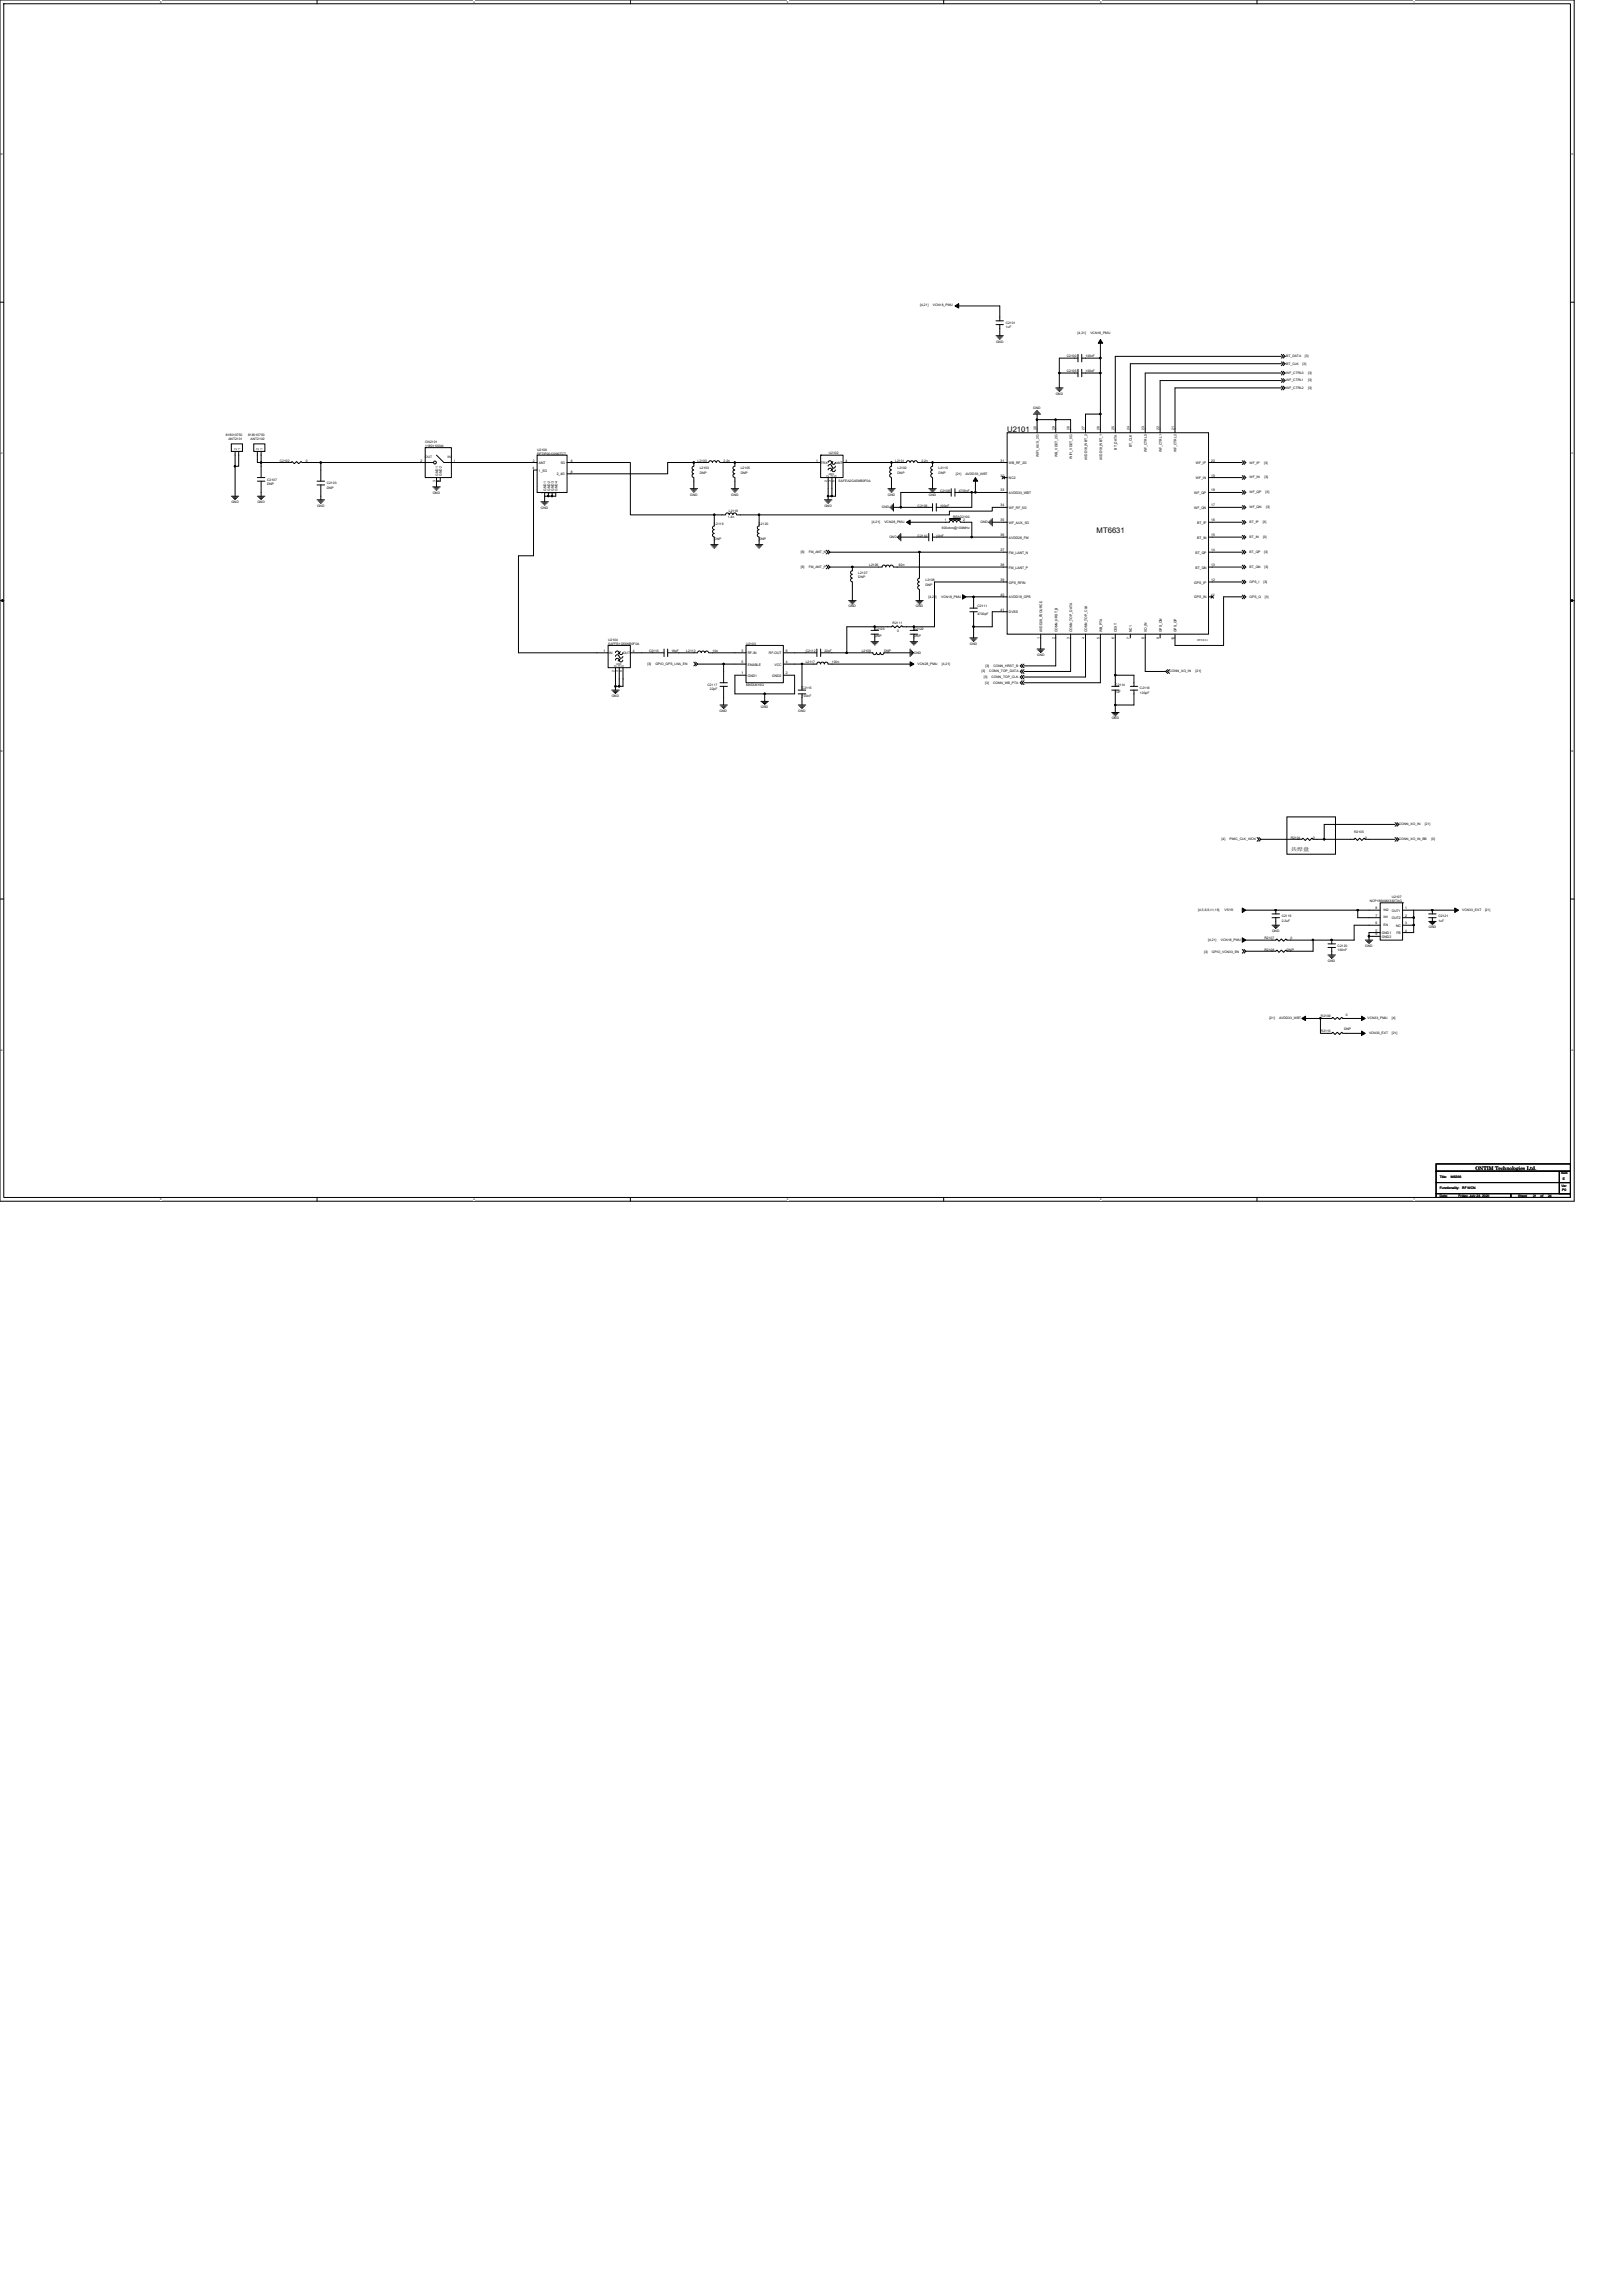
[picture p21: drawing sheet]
<svg xmlns="http://www.w3.org/2000/svg" width="210mm" height="297mm" viewBox="0 0 210 297" stroke-linecap="round" stroke-linejoin="round" font-family="sans-serif">
<defs><g id="words">
<g font-size="1">
<text x="130.3" y="55.9">U2101</text>
<text x="141.9" y="69">MT6631</text>
</g>
<g font-size=".7">
<text x="167" y="110.1">共焊盘</text>
<text x="190.9" y="151.3">ONTIM Technologies Ltd.</text>
</g>
<g font-size=".4">
<text x="119.1" y="39.6">[4,21]</text>
<text x="120.7" y="39.6">VCN18_PMU</text>
<text x="130.1" y="41.9">C2101</text>
<text x="128.9" y="44.3">GND</text>
<text x="130.1" y="42.5">1uF</text>
<text x="138" y="46.2">C2100</text>
<text x="139.4" y="43.2">[4,21]</text>
<text x="140.4" y="46.2">100nF</text>
<text x="141.1" y="43.2">VCN18_PMU</text>
<text x="166.4" y="47.2">BT_CLK</text>
<text x="166.4" y="46.2">BT_DATA</text>
<text x="168.5" y="47.2">[3]</text>
<text x="168.8" y="46.2">[3]</text>
<text x="133.7" y="52.9">GND</text>
<text x="136.6" y="51.1">GND</text>
<text x="138" y="48.2">C2105</text>
<text x="140.4" y="48.2">100pF</text>
<text x="166.4" y="50.3">WF_CTRL2</text>
<text x="166.4" y="49.3">WF_CTRL1</text>
<text x="166.4" y="48.4">WF_CTRL0</text>
<text x="169.2" y="50.3">[3]</text>
<text x="169.2" y="49.3">[3]</text>
<text x="169.2" y="48.4">[3]</text>
<text x="29.2" y="56.4">818010750</text>
<text x="29.5" y="57">ANT2101</text>
<text x="30.6" y="58.2" transform="rotate(-90 30.6 58.2)">2</text>
<text x="31.1" y="58.2" transform="rotate(-90 31.1 58.2)">1</text>
<text x="32.1" y="56.4">818010750</text>
<text x="32.4" y="57">ANT2102</text>
<text x="33.5" y="58.2" transform="rotate(-90 33.5 58.2)">2</text>
<text x="34" y="58.2" transform="rotate(-90 34 58.2)">1</text>
<text x="36.2" y="59.8">C2102</text>
<text x="39.6" y="59.8">0</text>
<text x="54.4" y="59.7">2</text>
<text x="55" y="57.4">CN2101</text>
<text x="55" y="57.8">1180110044</text>
<text x="55" y="59.3">OUT</text>
<text x="57.9" y="59.3">IN</text>
<text x="58.7" y="59.7">1</text>
<text x="68.9" y="59.8">2</text>
<text x="69.5" y="58.3">U2106</text>
<text x="69.5" y="58.8">RFTIP2012090TCT</text>
<text x="73.9" y="59.8">6</text>
<text x="90.3" y="59.8">L2100</text>
<text x="93.6" y="59.8">2.2n</text>
<text x="105.6" y="59.7">1</text>
<text x="107.2" y="58.7">U2102</text>
<text x="109.4" y="59.7">4</text>
<text x="115.8" y="59.8">L2101</text>
<text x="119.2" y="59.8">2.2n</text>
<text x="129.5" y="59.7">31</text>
<text x="134" y="55.6" transform="rotate(-90 134 55.6)">30</text>
<text x="134.4" y="59.1" transform="rotate(-90 134.4 59.1)">WIFI_AUX_2G</text>
<text x="136.5" y="55.6" transform="rotate(-90 136.5 55.6)">29</text>
<text x="136.8" y="59.1" transform="rotate(-90 136.8 59.1)">WB_VDET_2G</text>
<text x="138.4" y="55.6" transform="rotate(-90 138.4 55.6)">28</text>
<text x="138.7" y="59.3" transform="rotate(-90 138.7 59.3)">WIFI_VDET_5G</text>
<text x="140.3" y="55.6" transform="rotate(-90 140.3 55.6)">27</text>
<text x="140.7" y="59.6" transform="rotate(-90 140.7 59.6)">AVDD18_WBT_2</text>
<text x="142.2" y="55.6" transform="rotate(-90 142.2 55.6)">26</text>
<text x="142.6" y="59.6" transform="rotate(-90 142.6 59.6)">AVDD18_WBT_1</text>
<text x="144.2" y="55.6" transform="rotate(-90 144.2 55.6)">25</text>
<text x="144.5" y="58.2" transform="rotate(-90 144.5 58.2)">BT_DATA</text>
<text x="146.1" y="55.6" transform="rotate(-90 146.1 55.6)">24</text>
<text x="146.5" y="57.8" transform="rotate(-90 146.5 57.8)">BT_CLK</text>
<text x="148" y="55.6" transform="rotate(-90 148 55.6)">23</text>
<text x="148.4" y="58.5" transform="rotate(-90 148.4 58.5)">WF_CTRL0</text>
<text x="150" y="55.6" transform="rotate(-90 150 55.6)">22</text>
<text x="150.3" y="58.5" transform="rotate(-90 150.3 58.5)">WF_CTRL1</text>
<text x="151.9" y="55.6" transform="rotate(-90 151.9 55.6)">21</text>
<text x="152.2" y="58.5" transform="rotate(-90 152.2 58.5)">WF_CTRL2</text>
<text x="156.7" y="59.7">20</text>
<text x="161.7" y="60">WF_IP</text>
<text x="163.6" y="60">[3]</text>
<text x="29.9" y="65.1">GND</text>
<text x="33.3" y="65.1">GND</text>
<text x="34.6" y="62.2">C2107</text>
<text x="34.6" y="62.8">DNP</text>
<text x="41" y="65.6">GND</text>
<text x="42.3" y="62.7">C2103</text>
<text x="42.3" y="63.2">DNP</text>
<text x="56" y="63.9">GND</text>
<text x="56.3" y="62.4" transform="rotate(-90 56.3 62.4)">3</text>
<text x="56.7" y="61.6" transform="rotate(-90 56.7 61.6)">GND1</text>
<text x="56.8" y="62.4" transform="rotate(-90 56.8 62.4)">4</text>
<text x="57.2" y="61.6" transform="rotate(-90 57.2 61.6)">GND2</text>
<text x="68.9" y="60.7">4</text>
<text x="69.7" y="60">ANT</text>
<text x="69.7" y="61">1_5G</text>
<text x="70" y="65.8">GND</text>
<text x="70.4" y="63.9" transform="rotate(-90 70.4 63.9)">1</text>
<text x="70.7" y="63.5" transform="rotate(-90 70.7 63.5)">GND1</text>
<text x="70.9" y="63.9" transform="rotate(-90 70.9 63.9)">3</text>
<text x="71.2" y="63.5" transform="rotate(-90 71.2 63.5)">GND2</text>
<text x="71.4" y="63.9" transform="rotate(-90 71.4 63.9)">5</text>
<text x="71.6" y="63.5" transform="rotate(-90 71.6 63.5)">GND3</text>
<text x="71.8" y="63.9" transform="rotate(-90 71.8 63.9)">7</text>
<text x="72" y="61.5">2_4G</text>
<text x="72.1" y="63.5" transform="rotate(-90 72.1 63.5)">GND4</text>
<text x="72.5" y="60">5G</text>
<text x="73.9" y="61.2">8</text>
<text x="89.3" y="64.1">GND</text>
<text x="90.5" y="60.7">L2103</text>
<text x="90.5" y="61.3">DNP</text>
<text x="94.6" y="64.1">GND</text>
<text x="95.8" y="60.7">L2105</text>
<text x="95.8" y="61.3">DNP</text>
<text x="106.2" y="60">TRX</text>
<text x="106.7" y="65.6">GND</text>
<text x="107" y="62.4" transform="rotate(-90 107 62.4)">2</text>
<text x="107.2" y="61.4">GND</text>
<text x="107.3" y="61.7" transform="rotate(-90 107.3 61.7)">2</text>
<text x="107.5" y="62.4" transform="rotate(-90 107.5 62.4)">3</text>
<text x="107.8" y="61.7" transform="rotate(-90 107.8 61.7)">3</text>
<text x="108" y="62.4" transform="rotate(-90 108 62.4)">5</text>
<text x="108.2" y="60">ANT</text>
<text x="108.2" y="61.7" transform="rotate(-90 108.2 61.7)">5</text>
<text x="108.5" y="62.4">SAFEA2G45MB0F0A</text>
<text x="114.1" y="65.7">GND</text>
<text x="114.9" y="64.1">GND</text>
<text x="116.1" y="60.7">L2102</text>
<text x="116.1" y="61.3">DNP</text>
<text x="118.7" y="65.6">C2109</text>
<text x="120.2" y="64.1">GND</text>
<text x="121.4" y="60.7">L2115</text>
<text x="121.4" y="61.3">DNP</text>
<text x="121.6" y="65.6">100pF</text>
<text x="121.6" y="63.6">C2108</text>
<text x="123.7" y="61.5">[21]</text>
<text x="124" y="63.6">4700nF</text>
<text x="124.9" y="61.5">AVDD33_WBT</text>
<text x="129.5" y="65.5">34</text>
<text x="129.5" y="63.6">33</text>
<text x="129.5" y="61.7">32</text>
<text x="130.5" y="65.8">WF_RF_5G</text>
<text x="130.5" y="63.9">AVDD33_WBT</text>
<text x="130.5" y="62">NC2</text>
<text x="130.5" y="60">WB_RF_2G</text>
<text x="154.5" y="65.8">WF_QN</text>
<text x="154.5" y="63.9">WF_QP</text>
<text x="154.7" y="60">WF_IP</text>
<text x="154.7" y="62">WF_IN</text>
<text x="156.7" y="65.5">17</text>
<text x="156.7" y="63.6">18</text>
<text x="156.7" y="61.7">19</text>
<text x="161.7" y="61.9">WF_IN</text>
<text x="161.7" y="63.8">WF_QP</text>
<text x="161.7" y="65.7">WF_QN</text>
<text x="163.6" y="61.9">[3]</text>
<text x="163.7" y="63.8">[3]</text>
<text x="163.8" y="65.7">[3]</text>
<text x="92.4" y="68">L2119</text>
<text x="92.4" y="69.9">DNP</text>
<text x="94.1" y="67.1">1.4n</text>
<text x="94.3" y="66.2">L2118</text>
<text x="98.2" y="68">L2120</text>
<text x="98.2" y="69.9">DNP</text>
<text x="103.6" y="71.5">[6]</text>
<text x="104.6" y="71.5">FM_ANT_N</text>
<text x="112.8" y="67.6">[4,21]</text>
<text x="114.4" y="67.6">VCN28_PMU</text>
<text x="115.1" y="69.6">GND</text>
<text x="118.7" y="69.4">C2110</text>
<text x="121.1" y="69.4">10nF</text>
<text x="121.9" y="68.5">600ohm@100MHz</text>
<text x="122.2" y="67.4">1</text>
<text x="123.3" y="67">BEAD2100</text>
<text x="124.6" y="67.4">2</text>
<text x="126.9" y="67.7">GND</text>
<text x="129.5" y="69.4">36</text>
<text x="129.5" y="71.3">37</text>
<text x="129.5" y="67.4">35</text>
<text x="130.5" y="69.7">AVDD28_FM</text>
<text x="130.5" y="71.6">FM_LANT_N</text>
<text x="130.5" y="67.8">WF_AUX_5G</text>
<text x="154.7" y="71.6">BT_QP</text>
<text x="154.9" y="69.7">BT_IN</text>
<text x="154.9" y="67.8">BT_IP</text>
<text x="156.7" y="69.4">15</text>
<text x="156.7" y="67.4">16</text>
<text x="156.7" y="71.3">14</text>
<text x="161.7" y="67.7">BT_IP</text>
<text x="161.7" y="69.6">BT_IN</text>
<text x="161.7" y="71.5">BT_QP</text>
<text x="163.4" y="67.7">[3]</text>
<text x="163.4" y="69.6">[3]</text>
<text x="163.6" y="71.5">[3]</text>
<text x="103.6" y="73.5">[6]</text>
<text x="104.6" y="73.5">FM_ANT_P</text>
<text x="111" y="74.3">L2107</text>
<text x="111" y="74.8">DNP</text>
<text x="112.5" y="73.3">L2106</text>
<text x="116.3" y="73.3">82n</text>
<text x="119.7" y="75.2">L2108</text>
<text x="119.7" y="75.8">DNP</text>
<text x="120.1" y="77.4">[4,21]</text>
<text x="121.8" y="77.4">VCN18_PMU</text>
<text x="129.5" y="75.2">39</text>
<text x="129.5" y="73.2">38</text>
<text x="129.5" y="77.1">40</text>
<text x="130.5" y="75.5">GPS_RFIN</text>
<text x="130.5" y="73.6">FM_LANT_P</text>
<text x="130.5" y="77.4">AVDD18_GPS</text>
<text x="154.5" y="75.5">GPS_IP</text>
<text x="154.5" y="77.4">GPS_IN</text>
<text x="154.7" y="73.6">BT_QN</text>
<text x="156.7" y="75.2">12</text>
<text x="156.7" y="77.1">11</text>
<text x="156.7" y="73.2">13</text>
<text x="161.7" y="73.5">BT_QN</text>
<text x="161.7" y="75.4">GPS_I</text>
<text x="161.7" y="77.3">GPS_Q</text>
<text x="163.5" y="75.4">[3]</text>
<text x="163.6" y="73.5">[3]</text>
<text x="163.7" y="77.3">[3]</text>
<text x="78.7" y="82.9">U2104</text>
<text x="78.7" y="83.4">SAFFB1G56KB0F0A</text>
<text x="96.5" y="83.4">U2103</text>
<text x="109.8" y="78.6">GND</text>
<text x="113.2" y="81.5">C2123</text>
<text x="113.2" y="82.4">DNP</text>
<text x="115.5" y="80.8">R2111</text>
<text x="116.1" y="81.7">0</text>
<text x="118.2" y="81.5">C2122</text>
<text x="118.2" y="82.4">DNP</text>
<text x="118.5" y="78.6">GND</text>
<text x="125.5" y="83.4">GND</text>
<text x="126.4" y="78.6">C2111</text>
<text x="126.4" y="79.5">4700pF</text>
<text x="129.5" y="79">41</text>
<text x="130.5" y="79.4">DVSS</text>
<text x="134.5" y="82.6" transform="rotate(-90 134.5 82.6)">1</text>
<text x="134.9" y="81.8" transform="rotate(-90 134.9 81.8)">AVDD28_FSOURCE</text>
<text x="136.5" y="82.6" transform="rotate(-90 136.5 82.6)">2</text>
<text x="136.8" y="81.8" transform="rotate(-90 136.8 81.8)">CONN_HRST_B</text>
<text x="138.4" y="82.6" transform="rotate(-90 138.4 82.6)">3</text>
<text x="138.7" y="81.8" transform="rotate(-90 138.7 81.8)">CONN_TOP_DATA</text>
<text x="140.3" y="82.6" transform="rotate(-90 140.3 82.6)">4</text>
<text x="140.7" y="81.8" transform="rotate(-90 140.7 81.8)">CONN_TOP_CLK</text>
<text x="142.2" y="82.6" transform="rotate(-90 142.2 82.6)">5</text>
<text x="142.6" y="81.8" transform="rotate(-90 142.6 81.8)">WB_PTA</text>
<text x="144.2" y="82.6" transform="rotate(-90 144.2 82.6)">6</text>
<text x="144.5" y="81.8" transform="rotate(-90 144.5 81.8)">CEXT</text>
<text x="146.1" y="82.6" transform="rotate(-90 146.1 82.6)">7</text>
<text x="146.5" y="81.8" transform="rotate(-90 146.5 81.8)">NC1</text>
<text x="148" y="82.6" transform="rotate(-90 148 82.6)">8</text>
<text x="148.4" y="81.8" transform="rotate(-90 148.4 81.8)">XO_IN</text>
<text x="150" y="82.6" transform="rotate(-90 150 82.6)">9</text>
<text x="150.3" y="81.8" transform="rotate(-90 150.3 81.8)">GPS_QN</text>
<text x="151.9" y="82.8" transform="rotate(-90 151.9 82.8)">10</text>
<text x="152.2" y="81.8" transform="rotate(-90 152.2 81.8)">GPS_QP</text>
<text x="154.9" y="82.9">MT6631</text>
<text x="78.1" y="84.3">1</text>
<text x="78.8" y="84.7">IN</text>
<text x="79.5" y="87" transform="rotate(-90 79.5 87)">2</text>
<text x="79.7" y="86">GND</text>
<text x="79.8" y="86.3" transform="rotate(-90 79.8 86.3)">2</text>
<text x="80" y="87" transform="rotate(-90 80 87)">3</text>
<text x="80.3" y="86.3" transform="rotate(-90 80.3 86.3)">3</text>
<text x="80.5" y="87" transform="rotate(-90 80.5 87)">5</text>
<text x="80.6" y="84.7">OUT</text>
<text x="80.7" y="86.3" transform="rotate(-90 80.7 86.3)">5</text>
<text x="81.9" y="84.3">4</text>
<text x="83.8" y="86">[3]</text>
<text x="84" y="84.4">C2113</text>
<text x="84.8" y="86">GPIO_GPS_LNA_EN</text>
<text x="86.9" y="84.4">18pF</text>
<text x="88.8" y="84.4">L2110</text>
<text x="91.5" y="88.7">C2117</text>
<text x="91.8" y="89.3">22pF</text>
<text x="92.2" y="84.4">10n</text>
<text x="95.9" y="84.3">3</text>
<text x="95.9" y="87.2">1</text>
<text x="95.9" y="85.8">5</text>
<text x="96.5" y="88.7">MXDLN16G</text>
<text x="96.8" y="84.7">RF-IN</text>
<text x="96.8" y="87.6">GND1</text>
<text x="96.8" y="86.1">ENABLE</text>
<text x="99.5" y="84.7">RF-OUT</text>
<text x="99.9" y="87.6">GND2</text>
<text x="100.2" y="86.1">VCC</text>
<text x="101.7" y="84.3">6</text>
<text x="101.7" y="87.2">2</text>
<text x="101.7" y="85.8">4</text>
<text x="103.8" y="89.2">C2115</text>
<text x="104.2" y="84.4">C2112</text>
<text x="104.2" y="85.8">L2117</text>
<text x="106.7" y="84.4">22pF</text>
<text x="107.6" y="85.8">100n</text>
<text x="111.5" y="84.4">L2109</text>
<text x="114.4" y="84.4">DNP</text>
<text x="118.2" y="84.6">GND</text>
<text x="118.7" y="86">VCN28_PMU</text>
<text x="121.9" y="86">[4,21]</text>
<text x="127" y="87">[3]</text>
<text x="127.3" y="87.7">[3]</text>
<text x="127.5" y="88.4">[3]</text>
<text x="127.5" y="86.3">[3]</text>
<text x="128" y="87">CONN_TOP_DATA</text>
<text x="128.3" y="87.7">CONN_TOP_CLK</text>
<text x="128.5" y="88.4">CONN_WB_PTA</text>
<text x="128.5" y="86.3">CONN_HRST_B</text>
<text x="134.2" y="84.9">GND</text>
<text x="144.3" y="88.7">C2114</text>
<text x="144.3" y="89.7">1uF</text>
<text x="147.5" y="89.2">C2116</text>
<text x="147.5" y="89.8">100pF</text>
<text x="151.3" y="87">CONN_XO_IN</text>
<text x="154.7" y="87">[21]</text>
<text x="79.1" y="90.2">GND</text>
<text x="93.1" y="92.1">GND</text>
<text x="98.4" y="91.6">GND</text>
<text x="103.3" y="92.1">GND</text>
<text x="103.8" y="90.2">100nF</text>
<text x="143.8" y="93.1">GND</text>
<text x="175.2" y="107.8">R2105</text>
<text x="181" y="106.8">CONN_XO_IN</text>
<text x="184.4" y="106.8">[21]</text>
<text x="158.1" y="108.7">[4]</text>
<text x="159.1" y="108.7">PMIC_CLK_WCN</text>
<text x="167" y="108.5">R2104</text>
<text x="169.9" y="108.5">0</text>
<text x="176.6" y="108.5">0</text>
<text x="181" y="108.7">CONN_XO_IN_BB</text>
<text x="185.2" y="108.7">[3]</text>
<text x="155" y="117.9">[4,5,6,9,11,16]</text>
<text x="158.4" y="117.9">VSYS</text>
<text x="165.8" y="118.6">C2119</text>
<text x="165.8" y="119.2">2.2uF</text>
<text x="177.2" y="116.7">NCP186AMX330TAG</text>
<text x="178" y="119.6">6</text>
<text x="178" y="118.6">7</text>
<text x="178" y="117.6">8</text>
<text x="179" y="119.8">EN</text>
<text x="179" y="118.8">IN1</text>
<text x="179" y="117.8">IN2</text>
<text x="180.1" y="116.2">U2107</text>
<text x="180.1" y="118.9">OUT2</text>
<text x="180.1" y="118">OUT1</text>
<text x="180.6" y="119.9">NC</text>
<text x="181.8" y="118.6">2</text>
<text x="181.8" y="117.6">1</text>
<text x="181.8" y="119.6">3</text>
<text x="186.1" y="118.6">C2121</text>
<text x="186.1" y="119.2">1uF</text>
<text x="189.2" y="117.8">VCN33_EXT</text>
<text x="192.1" y="117.8">[21]</text>
<text x="155.8" y="123.2">[3]</text>
<text x="156.3" y="121.8">[4,21]</text>
<text x="156.8" y="123.2">GPIO_VCN33_EN</text>
<text x="158" y="121.8">VCN18_PMU</text>
<text x="163.6" y="123">R2108</text>
<text x="163.6" y="121.5">R2107</text>
<text x="164.6" y="120.6">GND</text>
<text x="166.5" y="123">DNP</text>
<text x="167" y="121.5">0</text>
<text x="171.8" y="124.4">GND</text>
<text x="173.1" y="122.5">C2120</text>
<text x="173.1" y="123.1">100nF</text>
<text x="176.6" y="122.5">GND</text>
<text x="178" y="120.5">5</text>
<text x="178" y="121">9</text>
<text x="178.8" y="120.9">GND1</text>
<text x="178.8" y="121.3">GND2</text>
<text x="180.7" y="120.9">FB</text>
<text x="181.8" y="120.5">4</text>
<text x="184.8" y="120.1">GND</text>
<text x="164.2" y="131.8">[21]</text>
<text x="165.5" y="131.8">AVDD33_WBT</text>
<text x="170.9" y="131.6">R2109</text>
<text x="174.1" y="131.4">0</text>
<text x="176.9" y="131.8">VCN33_PMU</text>
<text x="180.1" y="131.8">[4]</text>
<text x="170.9" y="133.5">R2110</text>
<text x="173.9" y="133.3">DNP</text>
<text x="177.1" y="133.8">VCN33_EXT</text>
<text x="180.1" y="133.8">[21]</text>
<text x="186.3" y="152.4">Title:</text>
<text x="186.3" y="153.9">Functionality:</text>
<text x="186.3" y="154.8">Date:</text>
<text x="187.7" y="152.4">M6206</text>
<text x="188.7" y="154.8">Friday, July 24, 2020</text>
<text x="189.2" y="153.9">RF WCN</text>
<text x="196.4" y="154.8">Sheet</text>
<text x="198.4" y="154.8">21</text>
<text x="199.3" y="154.8">of</text>
<text x="200.3" y="154.8">24</text>
<text x="202" y="151.9">Size</text>
<text x="202" y="153.5">Ver</text>
<text x="202.1" y="154.1">P0</text>
<text x="202.2" y="152.7">E</text>
</g>
<g font-size=".3">
<text x="20.7" y=".4">5</text>
<text x="61.3" y=".4">4</text>
<text x="101.8" y=".4">3</text>
<text x="142.3" y=".4">2</text>
<text x="182.9" y=".4">1</text>
<text x=".1" y="20.1">D</text>
<text x="203.3" y="20.1">D</text>
<text x=".1" y="58.7">C</text>
<text x="203.3" y="58.7">C</text>
<text x=".1" y="97.3">B</text>
<text x="203.3" y="97.3">B</text>
<text x=".1" y="135.9">A</text>
<text x="203.3" y="135.9">A</text>
<text x="20.7" y="155.3">5</text>
<text x="61.3" y="155.3">4</text>
<text x="101.8" y="155.3">3</text>
<text x="142.3" y="155.3">2</text>
<text x="182.9" y="155.3">1</text>
</g>
</g></defs>
<path d="M0 0h203.7v155.4h-203.7zM.5 .5h202.7v154.4h-202.7z" fill="none" stroke="#000" stroke-width=".13"/>
<g fill="#fff">
<path d="M20.7 .1h.2v.3h-.2z"/>
<path d="M20.7 155h.2v.4h-.2z"/>
</g>
<path d="M41 0v.5M41 154.9v.5" fill="none" stroke="#000" stroke-width=".13"/>
<g fill="#fff">
<path d="M61.3 .1h.2v.3h-.2z"/>
<path d="M61.3 155h.2v.4h-.2z"/>
</g>
<path d="M81.6 0v.5M81.6 154.9v.5" fill="none" stroke="#000" stroke-width=".13"/>
<g fill="#fff">
<path d="M101.8 .1h.2v.3h-.2z"/>
<path d="M101.8 155h.2v.4h-.2z"/>
</g>
<path d="M122.1 0v.5M122.1 154.9v.5" fill="none" stroke="#000" stroke-width=".13"/>
<g fill="#fff">
<path d="M142.3 .1h.2v.3h-.2z"/>
<path d="M142.3 155h.2v.4h-.2z"/>
</g>
<path d="M162.6 0v.5M162.6 154.9v.5" fill="none" stroke="#000" stroke-width=".13"/>
<g fill="#fff">
<path d="M182.9 .1h.2v.3h-.2z"/>
<path d="M182.9 155h.2v.4h-.2z"/>
<path d="M.1 19.8h.3v.4h-.3z"/>
<path d="M203.3 19.8h.3v.4h-.3z"/>
<path d="M.1 58.4h.3v.4h-.3z"/>
<path d="M203.3 58.4h.3v.4h-.3z"/>
</g>
<path d="M0 39.1h.5M203.2 39.1h.5" fill="none" stroke="#000" stroke-width=".13"/>
<g fill="#fff">
<path d="M.1 97h.3v.4h-.3z"/>
<path d="M203.3 97h.2v.4h-.2z"/>
</g>
<path d="M0 77.7h.5M203.2 77.7h.5" fill="none" stroke="#000" stroke-width=".13"/>
<path d="M.3 77.6l.2 .1-.2 .1zM203.2 77.7l.2-.1v.2z" fill="#000" stroke="#000" stroke-width=".13"/>
<g fill="#fff">
<path d="M.1 135.6h.3v.4h-.3z"/>
<path d="M203.3 135.6h.2v.4h-.2z"/>
</g>
<g fill="none" stroke="#000" stroke-width=".13">
<path d="M124 39.6h5.3v1.9M29.9 57.4h1.5v1h-1.5zM30.4 58.4v1.9M30.9 58.4v1.9h-.5v3.9M32.8 57.4h1.5v1h-1.5zM33.3 58.4v1.4h.5M33.8 59.8h3.9l.1-.1 .3 .3 .3-.3 .3 .3 .2-.3 .2 .1h2.4M33.8 59.8v2M33.8 58.4v1.4M41.5 59.8h13.5M41.5 59.8v2.5M55 57.9h3.4v3.9h-3.4z"/>
<path d="M55 57.9h.1M55 59.8h.1M55 59.8h1.1M56.1 59.7h.3v.3h-.3zM56.5 58.9l.9 .9h1M58.4 59.8h11.1M58.4 58.9h.1M58.4 59.8h.1M69.5 59.8h.1M69.5 58.9h3.9v4.8h-3.9zM72.4 59.8h.1M73.4 59.8h8.2v6.8h10.8"/>
<path d="M89.8 59.8h-3.4v1.5h-13M89.8 59.8v.5M89.8 59.8h1.9M91.7 59.8l.1-.1 .1-.1 .3 .2M91.7 59.8h.1M92.2 59.8v-.1l.2-.1 .2 .2M92.7 59.8v-.1l.2-.1 .2 .2M93.2 59.8h.1M95.1 59.8h11.1M95.1 59.8v.5M95.1 59.8h-1.9M106.2 58.9h2.9v2.9h-2.9z"/>
<path d="M106.2 58.9h.1M106.2 59.8h.1M107.1 59.8l.1-.1 .2-.1 .2 .2M107.6 59.8l.1 .2 .1 .1 .2-.1 .1-.2M107.8 59.7l-.3 .3M109.1 59.8h.1M115.3 59.8v.5M115.3 59.8h2M115.3 59.8h-6.2M117.3 59.8v-.1l.2-.1 .2 .2M117.3 59.8h.1M117.8 59.8v-.1l.2-.1 .2 .2"/>
<path d="M118.2 59.8l.1-.1 .2-.1 .2 .2M118.7 59.8h1.9M118.7 59.8h.1M120.6 59.8v.5M120.7 59.8h9.6M128.9 42h.9M128.9 41.5h.9M128.9 43.4h.9M129 43.6h.7M129.1 43.7h.4M129.3 43.9h.1M129.3 42v1.4"/>
<path d="M130.3 56h26.1v26h-26.1zM133.7 53.6h.9M133.8 53.4h.7M134 53.3h.4M134.1 53.1h.1M134.2 54.3h2.4M134.2 53.6v.7M134.2 54.3v1.7M136.6 50.2h.9M136.6 54.3h1.9v1.7M136.6 54.3v1.7M136.7 50.3h.7"/>
<path d="M136.9 50.5h.4M137 50.6h.1M137.1 48.3h2.4M137.1 48.3v1.9M139.5 45.8v1M139.5 47.8v.9M139.5 46.3h-2.4v2M140 45.8v1M140 47.8v.9M140 48.3h2.4M142.4 53.6h-2v2.4M142.4 53.6v2.4"/>
<path d="M142.4 46.3h-2.4M142.4 44.4v1.9M142.4 46.3v2M142.4 48.3v5.3M156.4 59.8h4.3M160.7 59.6l.3 .2-.3 .3M161 59.6l.2 .2-.2 .3M165.8 48.3h-17.6v7.7M165.8 49.2h-15.7v6.8M165.8 50.2h-13.8v5.8M165.8 46.1h-21.5v9.9M165.8 47.1h-19.6v8.9"/>
<path d="M165.8 46.8l.2 .3-.2 .2M165.8 45.8l.2 .3-.2 .2M165.8 50l.2 .2-.2 .2M165.8 49l.2 .2-.2 .3M165.8 48l.2 .3-.2 .2M166 46.8l.3 .3-.3 .2M166 45.8l.3 .3-.3 .2M166 50l.3 .2-.3 .2M166 49l.3 .2-.3 .3M166 48l.3 .3-.3 .2M29.9 64.2h1M30.1 64.3h.7"/>
<path d="M30.2 64.5h.4M30.4 64.6h.1M33.3 64.2h1M33.3 62.3h1M33.3 61.8h1M33.4 64.3h.7M33.6 64.5h.4M33.7 64.6h.1M33.8 62.3v1.9M41 62.7h1M41 62.3h1M41 64.7h1"/>
<path d="M41.2 64.8h.6M41.3 65h.4M41.5 65.1h.1M41.5 62.7v2M56 63h1M56.1 63.1h.7M56.3 63.3h.4M56.4 63.4h.1M56.5 61.8v.5M56.5 62.3v.7M57 61.8v.5h-.5M58.4 60.8h.1"/>
<path d="M69.5 60.8h-.5v11.1h-1.9v12.6h11.6M70 64.9h1M70.1 65.1h.7M70.3 65.2h.4M70.4 65.3h.1M70.5 61.8h.1M70.5 63.7v.5M70.5 64.2h.5M70.5 64.2v.7M71 63.7v.5M71 64.2h.4M71.4 61.8h.1"/>
<path d="M71.4 63.7v.5M71.9 63.7v.5h-.5M72.4 60.8h.1M89.3 63.2h1M89.4 63.4h.7M89.6 63.5h.4M89.7 63.7h.1M89.7 60.8l-.1 .1-.1 .1 .2 .3-.1 .1-.1 .1 .1 .2 .1 .1M89.7 60.3l-.1 .1-.1 .2 .1 .1 .1 .1M89.8 61.8h.1M89.8 60.3h.1M89.8 61.8v1.4"/>
<path d="M91.9 70.5h1M92.1 70.6h.7M92.2 70.8h.4M92.4 70.9h.1M92.4 69l-.2 .1v.1l.2 .3M92.4 68.5l-.2 .1v.2l.2 .2M92.4 68.1h-.2v.2l.2 .2M92.4 69.5v1M92.4 69.5h.1M92.4 68.1h.1M93.9 66.6v-.2h.2h.2v.2l.1-.2h.2h.1l.1 .2M93.9 66.6h-1.5v1.5"/>
<path d="M93.9 66.6h.1M94.6 63.2h1M94.7 63.4h.7M94.8 66.6l.1-.2h.2h.1l.1 .2M94.9 63.5h.4M95 63.7h.1M95.1 60.8l-.2 .1-.1 .1 .1 .2 .2 .1-.2 .1-.1 .1 .1 .2 .2 .1M95.1 60.3l-.2 .1-.1 .2 .1 .1 .2 .1M95.1 61.8h.1M95.1 60.3h.1M95.1 61.8v1.4M95.3 66.6h.1"/>
<path d="M95.3 66.6h2.9M97.7 70.5h1M97.9 70.6h.7M98 70.8h.4M98.2 70.9h.1M98.2 69l-.2 .1v.1v.2l.2 .1M98.2 68.5l-.2 .1v.2v.1l.2 .1M98.2 68.1h-.2v.2v.1l.2 .1M98.2 69.5h.1M98.2 68.1h.1M98.2 69.5v1M106.7 64.7h.9"/>
<path d="M106.8 64.8h.7M106.9 71.2l.2 .2-.2 .3M106.9 73.1l.2 .3-.2 .2M107 65h.3M107.1 65.1h.1M107.1 61.8h.1M107.1 61.8v2.4M107.1 64.2v.5M107.1 71.2l.3 .2M107.1 73.1l.3 .3M107.1 64.2h.5M107.1 60.3l.1-.1 .2-.1 .2 .2"/>
<path d="M107.1 60.8l.1-.2h.2h.1l.1 .2M107.4 71.4l-.3 .3M107.4 73.4l-.3 .2M107.4 73.4h2.9M107.4 71.4h11.6M107.6 60.8l-.1 .1M107.6 60.3l.1 .2 .1 .1 .2-.1 .1-.2M107.6 60.8l.1 .2h.1h.2l.1-.2M107.6 61.8h.1M107.6 61.8v2.4M107.8 60.6l-.2 .2M108.1 61.8h.1"/>
<path d="M108.1 61.8v2.4h-.5M109.8 77.7h1M109.9 77.9h.7M110.1 78h.4M110.2 78.1h.1M110.3 74.8l-.2 .1-.1 .1 .1 .2 .2 .1M110.3 74.3l-.2 .1-.1 .1 .1 .2 .2 .1M110.3 73.9h-.2l-.1 .2 .1 .1 .2 .1M110.3 75.3h.1M110.3 73.9h.1M110.3 75.3v2.4M110.3 73.4v.5"/>
<path d="M110.3 73.4h3.8M114.1 73.3l.1-.1 .2-.1 .1 .1 .1 .1M114.1 73.4h.1M114.6 73.3l.1-.1 .2-.1 .1 .1 .1 .1M114.9 63.2h.9M115 63.4h.7M115.1 73.3l.1-.1 .1-.1 .2 .1 .1 .1M115.1 65.6v.1M115.1 63.5h.4M115.3 65.4v.4M115.3 63.7h.1M115.3 60.8l-.1 .1-.1 .1 .2 .3-.1 .1-.1 .1 .2 .3"/>
<path d="M115.3 60.3l-.1 .1-.1 .2 .2 .2M115.3 61.8h.1M115.3 60.3h.1M115.3 61.8v1.4M115.4 65.3v.7M115.6 65.2v.9M115.6 73.4h.1M115.6 73.4h14.7M115.6 65.6h.9M116.1 69.4v.2M116.3 69.3v.4M116.4 69.2v.6"/>
<path d="M116.5 69v1M116.5 69.5h3.7M116.5 65.6h4.1M117.8 67.6h5M118.5 77.7h.9M118.6 77.9h.7M118.8 78h.4M118.9 78.1h.1M118.9 75.8h-.1l-.1 .2 .2 .2M118.9 75.3l-.1 .1-.1 .1 .2 .3M118.9 74.8l-.1 .1-.1 .1 .2 .3M119 71.4h11.3"/>
<path d="M119 76.3h.1M119 74.8h.1M119 71.4v3.4M119 76.3v1.4M120.2 69v1M120.2 63.2h.9M120.3 63.4h.7M120.5 63.5h.3M120.6 63.7h.1M120.6 60.8l-.1 .1-.1 .1 .2 .3-.1 .1-.1 .1 .2 .3M120.6 60.3l-.1 .1-.1 .2 .2 .2M120.6 69v1"/>
<path d="M120.6 69.5h5.1M120.6 61.8h.1M120.6 60.3h.1M120.6 61.8v1.4M120.6 65.2v.9M121.1 65.2v.9M122.8 67.5l.1-.1 .2-.1 .2 .2M122.8 67.1h1.5M122.8 67.2h1.5M122.8 67.6h.1M123.1 63.2v1M123.1 63.7h-6.6v1.9"/>
<path d="M123.3 67.5l.1-.1 .1-.1 .3 .2M123.5 63.2v1M123.5 63.7h2.2M123.8 67.5l.1-.1 .1-.1 .2 .2M124.3 67.6h.1M124.3 67.6h1.4v1.9M125 77.2h1M125.5 79.1h.9M125.5 78.7h.9M125.7 63.7v1.9h-4.6M125.7 63.7h.5M126 79.1v2"/>
<path d="M126 77.2v1.5M126 77.2h4.3M126.2 62.3v1.4M126.2 63.7h4.1M127.9 67.5v.1M128.1 67.4v.4M128.2 67.2v.7M128.4 67.1v1M128.4 67.6h1.9M129.7 61.6l.3 .4M129.8 61.8h.5M130 61.6l-.4 .4"/>
<path d="M130.3 65.6h-1.9v.5h-5.6v.5h-24.6v1.5M130.3 75.3h-9.4v5.8h-2.7M130.3 69.5h-4.6M130.3 79.1h-1.9v2h-2.4M156.4 75.3h4.3M156.4 77.2h.4M156.4 71.4h4.3M156.4 69.5h4.3M156.4 73.4h4.3M156.4 65.6h4.3M156.4 63.7h4.3M156.4 61.8h4.3"/>
<path d="M156.7 77.1l.3 .3M157 77.1l-.3 .3M160.7 77.2h-2.4v6.3h-6.3v-1.5M160.7 67.6h-4.3M160.7 61.5l.3 .3-.3 .2M160.7 63.5l.3 .2-.3 .2M160.7 65.4l.3 .2-.3 .3M160.7 67.3l.3 .3-.3 .2M160.7 69.3l.3 .2-.3 .2M160.7 71.2l.3 .2-.3 .3M160.7 73.1l.3 .3-.3 .2M160.7 75.1l.3 .2-.3 .2"/>
<path d="M160.7 77l.3 .2-.3 .3M161 61.5l.2 .3-.2 .2M161 63.5l.2 .2-.2 .2M161 65.4l.2 .2-.2 .3M161 67.3l.2 .3-.2 .2M161 69.3l.2 .2-.2 .2M161 71.2l.2 .2-.2 .3M161 73.1l.2 .3-.2 .2M161 75.1l.2 .2-.2 .2M161 77l.2 .2-.2 .3M78.7 83.5h2.9v2.9h-2.9zM78.7 83.5h.1"/>
<path d="M78.7 84.5h.1M79.1 89.3h1M79.3 89.4h.7M79.4 89.6h.4M79.6 89.7h.1M79.6 88.8v.5M79.6 88.8h.5M79.6 86.4h.1M79.6 86.4v2.4M79.6 84.4l.1-.1 .2-.1 .2 .2M79.6 84.9l.1-.1 .2-.1 .1 .1 .1 .1M79.6 85.4l.1-.2h.2h.1l.1 .2"/>
<path d="M80.1 84.4l.1 .2 .1 .1 .2-.1 .1-.2M80.1 84.9l.1 .2 .1 .1 .2-.1 .1-.2M80.1 85.4l.1 .2h.1l.3-.2M80.1 86.4h.1M80.1 86.4v2.4M80.3 84.3l-.3 .3M80.3 85.2l-.3 .3M80.6 86.4v2.4h-.5M80.6 86.4h.1M81.6 84.5h4.3M81.6 84.5h.1M85.9 84v.9"/>
<path d="M86.4 84.5h3.9M86.4 84v.9M89.8 85.7l.2 .2-.2 .2M90 85.7l.3 .2M90.3 85.9l-.3 .2M90.3 84.4v-.1l.2-.1 .2 .2 .3-.2 .2 .2M90.3 85.9h3.3M90.3 84.5h.1M91.2 84.4l.1-.1 .1-.1 .3 .2M91.7 84.5h4.8M91.7 84.5h.1M93.2 91.2h.9"/>
<path d="M93.2 88.8h.9M93.2 88.3h.9M93.3 91.4h.7M93.4 91.5h.4M93.6 91.7h.1M93.6 88.8v2.4M93.6 85.9v2.4M96.5 83.5h4.8v4.8h-4.8zM96.5 83.5h.1M96.5 85.9h.1M96.5 87.4h-1.4v2.4h3.8M96.5 85.9h-2.9"/>
<path d="M97.5 87.8h.1M98.4 87.8h.1M98.4 90.7h1M98.6 90.9h.7M98.7 91h.4M98.9 91.2h.1M98.9 89.8v.9M99.4 85.9h.1M99.4 86.9h.1M101.3 84.5h4.4M101.3 87.4h1.5v2.4h-3.9M101.3 85.9h2.5"/>
<path d="M103.3 89.8h.9M103.3 89.3h.9M103.3 91.2h.9M103.4 91.4h.7M103.6 91.5h.3M103.7 91.7h.1M103.8 89.8v1.4M103.8 85.9v3.4M103.8 85.9h1.9M105.7 85.9v-.2h.2h.2l.1 .2M105.7 84v.9M105.7 85.9h.1"/>
<path d="M106.2 84.5h3.4M106.2 85.9v-.2h.2h.2v.2M106.2 84v.9M106.7 85.9v-.2h.2h.2v.2M107.1 85.9h10.7M107.1 85.9h.1M109.6 84.5h3.3M112.7 82h1M112.7 81.6h1M112.7 83h1M112.8 83.2h.7M112.9 84.4l.1 .2 .2 .1 .1-.1 .1-.2 .1 .2 .1 .1 .2-.1 .1-.2 .1 .2 .1 .1 .2-.1 .1-.2"/>
<path d="M112.9 84.5h.1M113 83.3h.4M113.1 83.4h.1M113.2 81.1h2.1l.2-.2 .3 .3 .3-.3 .3 .3 .2-.3 .2 .2h1.4M113.2 82v1M113.2 81.1v.5M113.2 81.1h-3.6v3.4M114.4 84.5h.1M114.4 84.5h3.4M117.8 84v.9M117.8 82h.9M117.8 81.6h.9"/>
<path d="M117.8 83h.9M117.9 83.2h.7M117.9 84.1v.7M118 83.3h.4M118 84.3v.3M118.2 83.4h.1M118.2 84.4v.1M118.2 82v1M118.2 81.1v.5M125.5 82.5h.9M125.6 82.7h.7M125.8 82.8h.4"/>
<path d="M125.9 83h.1M126 81.1v1.4M132.2 85.9l-.2 .2 .2 .3M132.2 88.1l-.2 .2 .2 .3M132.2 87.4l-.2 .2 .2 .2M132.2 86.6l-.2 .3 .2 .2M132.5 85.9l-.3 .2 .3 .3M132.5 88.1l-.3 .2 .3 .3M132.5 87.4l-.3 .2 .3 .2M132.5 86.6l-.3 .3 .3 .2M134.2 84h.9M134.3 84.1h.7"/>
<path d="M134.5 84.3h.4M134.6 84.4h.1M134.6 82v2M136.6 82v4.1h-4.1M138.5 82v4.9h-6M140.4 82v5.6h-7.9M142.4 82v6.3h-9.9M143.8 92.2h1M143.8 89.3h1M143.8 88.8h1M144 92.3h.6M144.1 92.5h.4"/>
<path d="M144.3 92.6h.1M144.3 87.4h2.4v1.4M144.3 82v5.4M144.3 89.3v1.9M144.3 87.4v1.4M144.3 91.2v1M146.2 88.8h1M146.2 89.3h1M146.2 82v.5M146.7 89.3v1.9h-2.4M148.2 82v4.9h2.6M150.1 82v.5"/>
<path d="M150.8 86.9l.3 .2M151.1 86.6l-.3 .3M151.3 86.6l-.2 .3 .2 .2M0 116.3h.5M161.2 117.8h3.9M162.6 108.4l.3 .2-.3 .2M162.9 108.4l.2 .2M163.1 108.6h5.3l.2-.2 .3 .3 .3-.3 .2 .3 .3-.3 .2 .2h1.4M163.1 108.6l-.2 .2M164.6 118.7h.9M164.6 118.2h.9M164.6 119.7h.9"/>
<path d="M164.7 119.8h.7M164.9 120h.3M165.1 118.7v1M165.1 117.8v.4M165.1 117.8h13.5M166.5 105.7h6.3v4.8h-6.3zM171.3 108.6h3.9l.1-.2 .3 .3 .3-.3 .3 .3 .3-.3 .1 .2h3.9M175.7 117.8v.9h2.9M178.6 119.2h.1M178.6 119.7h-3.4v1.9h-2.9M178.6 116.8h2.9v4.8h-2.9zM180.5 106.7h-9.2v1.9"/>
<path d="M180.5 106.4l.2 .3-.2 .2M180.5 108.4l.2 .2-.2 .2M180.7 106.4l.3 .3-.3 .2M180.7 108.4l.3 .2-.3 .2M181.5 116.8h.1M181.5 119.2h.1M181.5 118.7h1.4M181.5 117.8h1.4M181.5 119.7h1.4M182.9 117.8h2.4M182.9 119.7v.9h-1.4M182.9 117.8v.9"/>
<path d="M182.9 118.7v1M184.8 118.7h1M184.8 118.2h1M184.8 119.2h1M185 119.4h.7M185.1 119.5h.4M185.3 119.6h.1M185.3 118.7v.5M185.3 117.8v.4M185.3 117.8h2.9M203.2 116.3h.5M160.7 122.8l.3 .3-.3 .2"/>
<path d="M161 122.8l.2 .3M161.2 123.1l-.2 .2M161.2 121.6h3.9l.1-.1 .3 .3 .3-.3 .3 .3 .2-.3 .2 .1h3.4M165 120.1h.1M168.9 131.8h1.9M169.9 121.6h2.4M169.9 121.6v1.5h-3.4l-.2-.2-.2 .3-.3-.3-.3 .3-.3-.3-.1 .2h-3.9M170.8 131.8h1.5l.1-.2 .3 .3 .3-.3 .3 .3 .3-.3 .1 .2h2.4M170.8 131.8v1.9h1.5l.1-.2 .3 .3 .3-.3 .3 .3 .3-.3 .1 .2h2.4M171.8 123.5h1M171.8 122.6h1M171.8 122.1h1"/>
<path d="M172 123.7h.6M172.1 123.8h.4M172.3 124h.1M172.3 122.6v.9M172.3 121.6v.5M176.6 121.6h1M176.8 121.8h.7M176.9 121.9h.4M177.1 122h.1M177.1 121.1v.5M177.1 121.1h1.5M178.6 120.2h.1"/>
<path d="M178.6 120.6h-1.5v.5M179.5 121.1h.1M180.5 121.1h.1M185.8 150.6h17.4v.9h-17.4zM185.8 151.5h17.4v1.5h-17.4zM185.8 154.4h9.7v.5h-9.7zM185.8 153v1.4M195.5 154.4h7.7v.5h-7.7zM201.7 153h1.5v1.4h-1.5zM201.7 151.5v1.5"/>
</g>
<g fill="#000" stroke="#000" stroke-width=".13">
<path d="M123.5 39.6l.5-.3v.6z" fill-rule="evenodd"/>
<path d="M33.7 59.8h.1v.1h-.1z" fill-rule="evenodd"/>
<path d="M33.7 59.8h.1v.1h-.1z" fill-rule="evenodd"/>
<path d="M41.4 59.8h.2v.1h-.2z" fill-rule="evenodd"/>
<path d="M41.4 59.8h.2v.1h-.2z" fill-rule="evenodd"/>
<path d="M89.7 59.8h.1v.1h-.1z" fill-rule="evenodd"/>
<path d="M89.7 59.8h.1v.1h-.1z" fill-rule="evenodd"/>
<path d="M95 59.8h.1v.1h-.1z" fill-rule="evenodd"/>
<path d="M95 59.8h.1v.1h-.1z" fill-rule="evenodd"/>
<path d="M115.3 59.8h.1v.1h-.1z" fill-rule="evenodd"/>
<path d="M115.3 59.8h.1v.1h-.1z" fill-rule="evenodd"/>
<path d="M120.6 59.8h.1v.1h-.1z" fill-rule="evenodd"/>
<path d="M120.6 59.8h.1v.1h-.1z" fill-rule="evenodd"/>
<path d="M134.1 54.2h.1v.2h-.1z" fill-rule="evenodd"/>
<path d="M134.1 54.2h.1v.2h-.1z" fill-rule="evenodd"/>
<path d="M136.5 54.2h.1v.2h-.1z" fill-rule="evenodd"/>
<path d="M136.5 54.2h.1v.2h-.1z" fill-rule="evenodd"/>
<path d="M137 48.2h.1v.1h-.1z" fill-rule="evenodd"/>
<path d="M137 48.2h.1v.1h-.1z" fill-rule="evenodd"/>
<path d="M142.4 43.9l.3 .5h-.6z" fill-rule="evenodd"/>
<path d="M142.3 53.5h.1v.1h-.1z" fill-rule="evenodd"/>
<path d="M142.3 46.3h.1v.1h-.1z" fill-rule="evenodd"/>
<path d="M142.3 48.2h.1v.1h-.1z" fill-rule="evenodd"/>
<path d="M142.3 53.5h.1v.1h-.1z" fill-rule="evenodd"/>
<path d="M142.3 46.3h.1v.1h-.1z" fill-rule="evenodd"/>
<path d="M142.3 48.2h.1v.1h-.1z" fill-rule="evenodd"/>
<path d="M30.3 60.3h.2v.1h-.2z" fill-rule="evenodd"/>
<path d="M30.3 60.3h.2v.1h-.2z" fill-rule="evenodd"/>
<path d="M70.9 64.1h.1v.1h-.1z" fill-rule="evenodd"/>
<path d="M70.9 64.1h.1v.1h-.1z" fill-rule="evenodd"/>
<path d="M71.4 64.1h.1v.1h-.1z" fill-rule="evenodd"/>
<path d="M71.4 64.1h.1v.1h-.1z" fill-rule="evenodd"/>
<path d="M92.3 66.5h.2v.1h-.2z" fill-rule="evenodd"/>
<path d="M92.3 66.5h.2v.1h-.2z" fill-rule="evenodd"/>
<path d="M98.1 66.5h.2v.1h-.2z" fill-rule="evenodd"/>
<path d="M98.1 66.5h.2v.1h-.2z" fill-rule="evenodd"/>
<path d="M107.1 64.1h.1v.1h-.1z" fill-rule="evenodd"/>
<path d="M107.1 64.1h.1v.1h-.1z" fill-rule="evenodd"/>
<path d="M107.5 64.1h.2v.1h-.2z" fill-rule="evenodd"/>
<path d="M107.5 64.1h.2v.1h-.2z" fill-rule="evenodd"/>
<path d="M110.2 73.3h.1v.1h-.1z" fill-rule="evenodd"/>
<path d="M110.2 73.3h.1v.1h-.1z" fill-rule="evenodd"/>
<path d="M116.5 65.6h.1v.1h-.1z" fill-rule="evenodd"/>
<path d="M116.5 65.6h.1v.1h-.1z" fill-rule="evenodd"/>
<path d="M117.3 67.6l.5-.3v.6z" fill-rule="evenodd"/>
<path d="M118.9 71.4h.1v.1h-.1z" fill-rule="evenodd"/>
<path d="M118.9 71.4h.1v.1h-.1z" fill-rule="evenodd"/>
<path d="M124.5 76.9l.5 .3-.5 .3z" fill-rule="evenodd"/>
<path d="M125.6 69.4h.2v.1h-.2z" fill-rule="evenodd"/>
<path d="M125.6 63.6h.2v.1h-.2z" fill-rule="evenodd"/>
<path d="M125.6 69.4h.2v.1h-.2z" fill-rule="evenodd"/>
<path d="M125.6 63.6h.2v.1h-.2z" fill-rule="evenodd"/>
<path d="M126.2 61.8l.3 .5h-.6z" fill-rule="evenodd"/>
<path d="M125.9 77.1h.1v.2h-.1z" fill-rule="evenodd"/>
<path d="M125.9 77.1h.1v.2h-.1z" fill-rule="evenodd"/>
<path d="M126.1 63.6h.2v.1h-.2z" fill-rule="evenodd"/>
<path d="M126.1 63.6h.2v.1h-.2z" fill-rule="evenodd"/>
<path d="M79.6 88.7h.1v.2h-.1z" fill-rule="evenodd"/>
<path d="M79.6 88.7h.1v.2h-.1z" fill-rule="evenodd"/>
<path d="M80 88.7h.2v.2h-.2z" fill-rule="evenodd"/>
<path d="M80 88.7h.2v.2h-.2z" fill-rule="evenodd"/>
<path d="M93.6 85.8h.1v.2h-.1z" fill-rule="evenodd"/>
<path d="M93.6 85.8h.1v.2h-.1z" fill-rule="evenodd"/>
<path d="M98.9 89.7h.1v.1h-.1z" fill-rule="evenodd"/>
<path d="M98.9 89.7h.1v.1h-.1z" fill-rule="evenodd"/>
<path d="M103.7 85.8h.1v.2h-.1z" fill-rule="evenodd"/>
<path d="M103.7 85.8h.1v.2h-.1z" fill-rule="evenodd"/>
<path d="M109.5 84.4h.1v.1h-.1z" fill-rule="evenodd"/>
<path d="M109.5 84.4h.1v.1h-.1z" fill-rule="evenodd"/>
<path d="M113.1 81h.1v.1h-.1z" fill-rule="evenodd"/>
<path d="M113.1 81h.1v.1h-.1z" fill-rule="evenodd"/>
<path d="M117.8 85.6l.4 .3-.4 .3z" fill-rule="evenodd"/>
<path d="M118.2 81h.1v.1h-.1z" fill-rule="evenodd"/>
<path d="M118.2 81h.1v.1h-.1z" fill-rule="evenodd"/>
<path d="M125.9 81h.1v.1h-.1z" fill-rule="evenodd"/>
<path d="M125.9 81h.1v.1h-.1z" fill-rule="evenodd"/>
<path d="M144.2 87.3h.2v.1h-.2z" fill-rule="evenodd"/>
<path d="M144.2 91.1h.2v.2h-.2z" fill-rule="evenodd"/>
<path d="M144.2 87.3h.2v.1h-.2z" fill-rule="evenodd"/>
<path d="M144.2 91.1h.2v.2h-.2z" fill-rule="evenodd"/>
<path d="M160.7 117.5l.5 .3-.5 .2z" fill-rule="evenodd"/>
<path d="M165 117.7h.1v.1h-.1z" fill-rule="evenodd"/>
<path d="M165 117.7h.1v.1h-.1z" fill-rule="evenodd"/>
<path d="M171.3 108.5h.1v.1h-.1z" fill-rule="evenodd"/>
<path d="M171.3 108.5h.1v.1h-.1z" fill-rule="evenodd"/>
<path d="M175.6 117.7h.1v.1h-.1z" fill-rule="evenodd"/>
<path d="M175.6 117.7h.1v.1h-.1z" fill-rule="evenodd"/>
<path d="M182.8 118.6h.2v.2h-.2z" fill-rule="evenodd"/>
<path d="M182.8 119.6h.2v.1h-.2z" fill-rule="evenodd"/>
<path d="M182.8 118.6h.2v.2h-.2z" fill-rule="evenodd"/>
<path d="M182.8 119.6h.2v.1h-.2z" fill-rule="evenodd"/>
<path d="M185.2 117.7h.2v.1h-.2z" fill-rule="evenodd"/>
<path d="M185.2 117.7h.2v.1h-.2z" fill-rule="evenodd"/>
<path d="M188.2 117.5l.5 .3-.5 .2z" fill-rule="evenodd"/>
<path d="M160.7 121.3l.5 .3-.5 .3z" fill-rule="evenodd"/>
<path d="M168.4 131.8l.5-.3v.5z" fill-rule="evenodd"/>
<path d="M169.8 121.5h.1v.2h-.1z" fill-rule="evenodd"/>
<path d="M169.8 121.5h.1v.2h-.1z" fill-rule="evenodd"/>
<path d="M170.8 131.7h.1v.1h-.1z" fill-rule="evenodd"/>
<path d="M170.8 131.7h.1v.1h-.1z" fill-rule="evenodd"/>
<path d="M172.2 121.5h.1v.2h-.1z" fill-rule="evenodd"/>
<path d="M172.2 121.5h.1v.2h-.1z" fill-rule="evenodd"/>
<path d="M176.1 131.5l.5 .3-.5 .2z" fill-rule="evenodd"/>
<path d="M176.1 133.4l.5 .3-.5 .3z" fill-rule="evenodd"/>
<path d="M177 121.1h.2v.1h-.2z" fill-rule="evenodd"/>
<path d="M177 121.1h.2v.1h-.2z" fill-rule="evenodd"/>
</g>
<use href="#words"/>
</svg>
